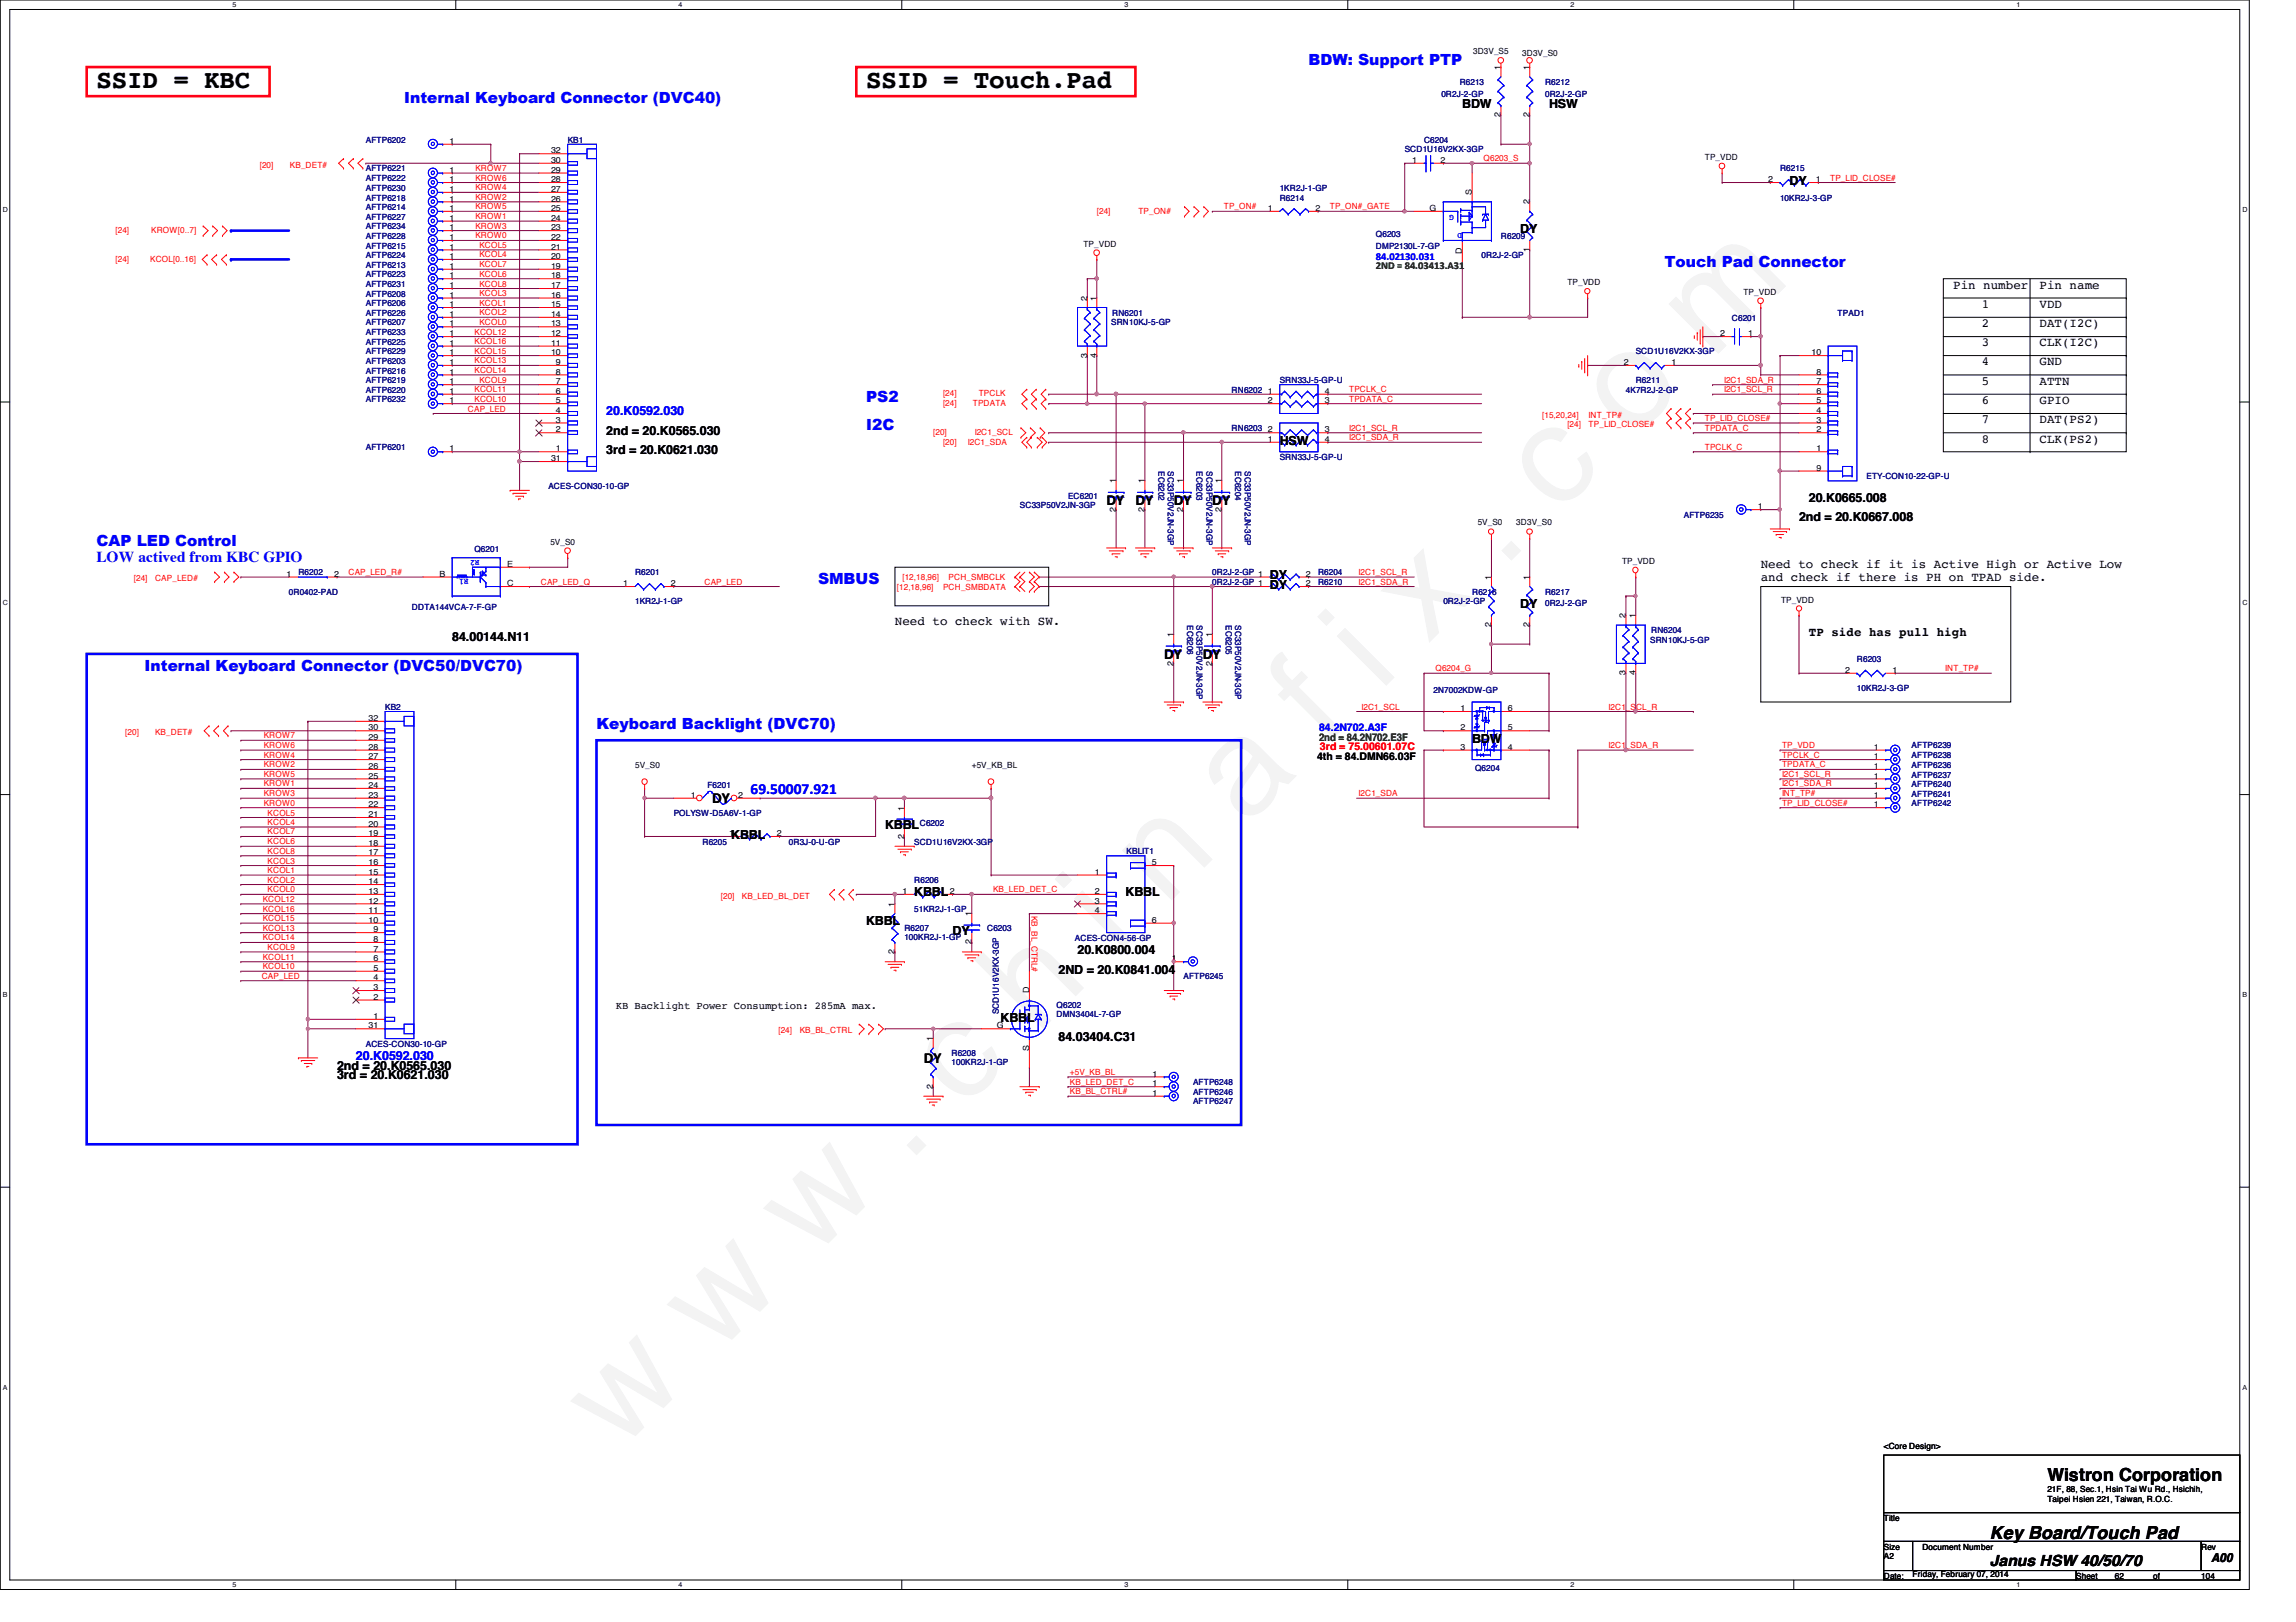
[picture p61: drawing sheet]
<svg xmlns="http://www.w3.org/2000/svg" width="297mm" height="210mm" viewBox="0 0 297 210" stroke-linecap="round" stroke-linejoin="round" font-family="sans-serif">
<defs><g id="words">
<text font-size="17.6" fill="#f0f" x="80.1" y="188" transform="rotate(-45 80.1 188)">w w w . c h i n a f i x . c o m</text>
<g font-size="3.3">
<text x="12.5" y="11.4">SSID = KBC</text>
<text x="112.1" y="11.4">SSID = Touch.Pad</text>
</g>
<g font-size="2.3">
<text x="264.9" y="191.7">Wistron Corporation</text>
<text x="257.4" y="199.2">Key Board/Touch Pad</text>
</g>
<g font-size="2" fill="#00f">
<text x="169.3" y="8.4">BDW: Support PTP</text>
<text x="52.3" y="13.4">Internal Keyboard Connector (DVC40)</text>
<text x="215.3" y="34.5">Touch Pad Connector</text>
<text x="112.1" y="52">PS2</text>
<text x="112.1" y="55.7">I2C</text>
<text x="12.5" y="70.7">CAP LED Control</text>
<text x="12.5" y="72.7">LOW actived from KBC GPIO</text>
<text x="105.8" y="75.6">SMBUS</text>
<text x="18.7" y="86.8">Internal Keyboard Connector (DVC50/DVC70)</text>
<text x="77.2" y="94.3">Keyboard Backlight (DVC70)</text>
<text x="97.1" y="102.7">69.50007.921</text>
</g>
<g font-size="2">
<text x="143.2" y="65.4">DY</text>
<text x="146.9" y="65.4">DY</text>
<text x="151.8" y="65.4">DY</text>
<text x="156.8" y="65.4">DY</text>
<text x="150.6" y="85.3">DY</text>
<text x="155.6" y="85.3">DY</text>
<text x="92.1" y="103.9">DY</text>
<text x="119.5" y="137.5">DY</text>
<text x="257.4" y="202.6">Janus HSW 40/50/70</text>
</g>
<g font-size="1.6">
<text x="189.2" y="14">BDW</text>
<text x="200.4" y="14">HSW</text>
<text x="231.5" y="23.9">DY</text>
<text x="196.7" y="30.1">DY</text>
<text x="252.7" y="37.3">Pin number</text>
<text x="256.4" y="39.8">1</text>
<text x="263.9" y="39.8">VDD</text>
<text x="263.9" y="37.3">Pin name</text>
<text x="256.4" y="42.3">2</text>
<text x="256.4" y="44.8">3</text>
<text x="256.4" y="47.3">4</text>
<text x="263.9" y="42.3">DAT(I2C)</text>
<text x="263.9" y="44.8">CLK(I2C)</text>
<text x="263.9" y="47.3">GND</text>
<text x="256.4" y="49.8">5</text>
<text x="256.4" y="52.3">6</text>
<text x="263.9" y="52.3">GPIO</text>
<text x="263.9" y="49.8">ATTN</text>
<text x="78.4" y="56.3">2nd = 20.K0565.030</text>
<text x="78.4" y="58.8">3rd = 20.K0621.030</text>
<text x="165.6" y="57.5">HSW</text>
<text x="256.4" y="54.8">7</text>
<text x="256.4" y="57.3">8</text>
<text x="263.9" y="57.3">CLK(PS2)</text>
<text x="263.9" y="54.8">DAT(PS2)</text>
<text x="234" y="65">20.K0665.008</text>
<text x="232.7" y="67.5">2nd = 20.K0667.008</text>
<text x="164.3" y="76.2">DY</text>
<text x="164.3" y="74.9">DY</text>
<text x="227.8" y="73.4">Need to check if it is Active High or Active Low</text>
<text x="227.8" y="75.1">and check if there is PH on TPAD side.</text>
<text x="58.5" y="83">84.00144.N11</text>
<text x="115.8" y="80.9">Need to check with SW.</text>
<text x="196.7" y="78.7">DY</text>
<text x="234" y="82.3">TP side has pull high</text>
<text x="190.5" y="96.1">BDW</text>
<text x="114.5" y="107.3">KBBL</text>
<text x="94.6" y="108.5">KBBL</text>
<text x="112.1" y="119.8">KBBL</text>
<text x="118.3" y="116">KBBL</text>
<text x="145.6" y="116">KBBL</text>
<text x="123.2" y="121">DY</text>
<text x="136.9" y="126">2ND = 20.K0841.004</text>
<text x="139.4" y="123.5">20.K0800.004</text>
<text x="129.5" y="132.2">KBBL</text>
<text x="136.9" y="134.7">84.03404.C31</text>
<text x="43.6" y="138.4">2nd = 20.K0565.030</text>
<text x="43.6" y="139.7">3rd = 20.K0621.030</text>
<text x="286" y="202.2">A00</text>
</g>
<g font-size="1.6" fill="#00f">
<text x="78.4" y="53.8">20.K0592.030</text>
<text x="46.1" y="137.2">20.K0592.030</text>
</g>
<g font-size="1.4" fill="#008000">
<text x="178" y="34.8">2ND = 84.03413.A31</text>
<text x="170.6" y="95.8">2nd = 84.2N702.E3F</text>
</g>
<g font-size="1.4" fill="#00f">
<text x="178" y="33.6">84.02130.031</text>
<text x="170.6" y="94.6">84.2N702.A3F</text>
</g>
<g font-size="1.4">
<text x="170.4" y="98.3">4th = 84.DMN66.03F</text>
<text x="79.7" y="130.6">KB Backlight Power Consumption: 285mA max.</text>
</g>
<text font-size="1.4" fill="#f00" x="170.8" y="97.1">3rd = 75.00601.07C</text>
<g font-size="1.1" fill="#000080">
<text x="188.8" y="11">R6213</text>
<text x="199.9" y="11">R6212</text>
<text x="186.5" y="12.5">0R2J-2-GP</text>
<text x="199.9" y="12.5">0R2J-2-GP</text>
<text x="47.3" y="23.5">AFTP6222</text>
<text x="47.3" y="18.5">AFTP6202</text>
<text x="47.3" y="22.2">AFTP6221</text>
<text x="73.4" y="18.5">KB1</text>
<text x="181.7" y="19.7">SCD1U16V2KX-3GP</text>
<text x="184.2" y="18.5">C6204</text>
<text x="230.3" y="22.2">R6215</text>
<text x="47.3" y="26">AFTP6218</text>
<text x="47.3" y="28.4">AFTP6227</text>
<text x="47.3" y="29.7">AFTP6234</text>
<text x="47.3" y="27.2">AFTP6214</text>
<text x="47.3" y="24.7">AFTP6230</text>
<text x="165.6" y="26">R6214</text>
<text x="165.6" y="24.7">1KR2J-1-GP</text>
<text x="230.3" y="26">10KR2J-3-GP</text>
<text x="47.3" y="34.6">AFTP6213</text>
<text x="47.3" y="32.2">AFTP6215</text>
<text x="47.3" y="30.9">AFTP6228</text>
<text x="47.3" y="35.9">AFTP6223</text>
<text x="47.3" y="33.4">AFTP6224</text>
<text x="178" y="30.6">Q6203</text>
<text x="178" y="32.2">DMP2130L-7-GP</text>
<text x="191.7" y="33.4">0R2J-2-GP</text>
<text x="194.2" y="30.9">R6209</text>
<text x="47.3" y="37.1">AFTP6231</text>
<text x="47.3" y="40.9">AFTP6226</text>
<text x="47.3" y="39.6">AFTP6206</text>
<text x="47.3" y="38.4">AFTP6208</text>
<text x="143.9" y="40.9">RN6201</text>
<text x="224.1" y="41.5">C6201</text>
<text x="237.7" y="40.9">TPAD1</text>
<text x="47.3" y="47.1">AFTP6203</text>
<text x="47.3" y="43.3">AFTP6233</text>
<text x="47.3" y="44.6">AFTP6225</text>
<text x="47.3" y="45.8">AFTP6229</text>
<text x="47.3" y="42.1">AFTP6207</text>
<text x="143.8" y="42.1">SRN10KJ-5-GP</text>
<text x="211.6" y="45.8">SCD1U16V2KX-3GP</text>
<text x="47.3" y="48.3">AFTP6216</text>
<text x="47.3" y="52.1">AFTP6232</text>
<text x="47.3" y="50.8">AFTP6220</text>
<text x="47.3" y="49.6">AFTP6219</text>
<text x="159.3" y="50.8">RN6202</text>
<text x="165.6" y="49.6">SRN33J-5-GP-U</text>
<text x="210.4" y="50.8">4K7R2J-2-GP</text>
<text x="211.6" y="49.6">R6211</text>
<text x="47.3" y="58.3">AFTP6201</text>
<text x="159.3" y="55.8">RN6203</text>
<text x="165.6" y="59.5">SRN33J-5-GP-U</text>
<text x="70.9" y="63.3">ACES-CON30-10-GP</text>
<text x="131.9" y="65.7">SC33P50V2JN-3GP</text>
<text x="138.2" y="64.5">EC6201</text>
<text x="149.9" y="61" transform="rotate(90 149.9 61)">EC6202</text>
<text x="151.1" y="61" transform="rotate(90 151.1 61)">SC33P50V2JN-3GP</text>
<text x="154.8" y="61" transform="rotate(90 154.8 61)">EC6203</text>
<text x="156.1" y="61" transform="rotate(90 156.1 61)">SC33P50V2JN-3GP</text>
<text x="159.8" y="61" transform="rotate(90 159.8 61)">EC6204</text>
<text x="161" y="61" transform="rotate(90 161 61)">SC33P50V2JN-3GP</text>
<text x="241.5" y="62">ETY-CON10-22-GP-U</text>
<text x="61.4" y="71.4">Q6201</text>
<text x="217.8" y="67">AFTP6235</text>
<text x="37.4" y="77">0R0402-PAD</text>
<text x="38.6" y="74.5">R6202</text>
<text x="82.2" y="74.5">R6201</text>
<text x="156.8" y="75.7">0R2J-2-GP 1</text>
<text x="156.8" y="74.5">0R2J-2-GP 1</text>
<text x="170.5" y="75.7">R6210</text>
<text x="170.5" y="74.5">R6204</text>
<text x="190.5" y="77">R6216</text>
<text x="199.9" y="77">R6217</text>
<text x="53.3" y="79">DDTA144VCA-7-F-GP</text>
<text x="82.2" y="78.2">1KR2J-1-GP</text>
<text x="153.6" y="80.9" transform="rotate(90 153.6 80.9)">EC6206</text>
<text x="154.8" y="80.9" transform="rotate(90 154.8 80.9)">SC33P50V2JN-3GP</text>
<text x="158.6" y="80.9" transform="rotate(90 158.6 80.9)">EC6205</text>
<text x="159.8" y="80.9" transform="rotate(90 159.8 80.9)">SC33P50V2JN-3GP</text>
<text x="186.7" y="78.2">0R2J-2-GP</text>
<text x="199.9" y="78.4">0R2J-2-GP</text>
<text x="213.5" y="83.2">SRN10KJ-5-GP</text>
<text x="213.6" y="82">RN6204</text>
<text x="185.5" y="89.7">2N7002KDW-GP</text>
<text x="240.2" y="85.7">R6203</text>
<text x="240.2" y="89.4">10KR2J-3-GP</text>
<text x="49.8" y="91.9">KB2</text>
<text x="91.5" y="102">F6201</text>
<text x="190.8" y="99.7">Q6204</text>
<text x="247.3" y="99.4">AFTP6236</text>
<text x="247.3" y="101.9">AFTP6240</text>
<text x="247.3" y="100.6">AFTP6237</text>
<text x="247.3" y="96.9">AFTP6239</text>
<text x="247.3" y="98.1">AFTP6238</text>
<text x="87.2" y="105.6">POLYSW-D5A6V-1-GP</text>
<text x="119" y="106.8">C6202</text>
<text x="247.3" y="103.1">AFTP6241</text>
<text x="247.3" y="104.4">AFTP6242</text>
<text x="90.9" y="109.3">R6205</text>
<text x="102.1" y="109.3">0R3J-0-U-GP</text>
<text x="118.3" y="109.3">SCD1U16V2KX-3GP</text>
<text x="145.8" y="110.6">KBLIT1</text>
<text x="118.3" y="114.3">R6206</text>
<text x="118.3" y="118">51KR2J-1-GP</text>
<text x="117" y="120.5">R6207</text>
<text x="117" y="121.6">100KR2J-1-GP</text>
<text x="127.7" y="120.5">C6203</text>
<text x="139.1" y="121.8">ACES-CON4-56-GP</text>
<text x="129.2" y="131.3" transform="rotate(-90 129.2 131.3)">SCD1U16V2KX-3GP</text>
<text x="136.7" y="130.5">Q6202</text>
<text x="136.7" y="131.6">DMN3404L-7-GP</text>
<text x="153.1" y="126.7">AFTP6245</text>
<text x="47.3" y="135.5">ACES-CON30-10-GP</text>
<text x="123.1" y="136.7">R6208</text>
<text x="123.1" y="137.8">100KR2J-1-GP</text>
<text x="154.3" y="140.4">AFTP6248</text>
<text x="154.3" y="141.7">AFTP6246</text>
<text x="154.3" y="142.9">AFTP6247</text>
</g>
<g font-size="1.1">
<text x="190.6" y="7">3D3V_S5</text>
<text x="194.1" y="9.1" transform="rotate(-90 194.1 9.1)">1</text>
<text x="196.9" y="7.3">3D3V_S0</text>
<text x="197.9" y="9.1" transform="rotate(-90 197.9 9.1)">1</text>
<text x="194.1" y="15.2" transform="rotate(-90 194.1 15.2)">2</text>
<text x="197.9" y="15.2" transform="rotate(-90 197.9 15.2)">2</text>
<text x="58.2" y="23.6">1</text>
<text x="58.2" y="18.6">1</text>
<text x="58.2" y="22.4">1</text>
<text x="71.3" y="23.6">28</text>
<text x="71.3" y="22.4">29</text>
<text x="71.3" y="21.1">30</text>
<text x="71.3" y="19.9">32</text>
<text x="182.7" y="21.1">1</text>
<text x="186.3" y="21.1">2</text>
<text x="220.6" y="20.7">TP_VDD</text>
<text x="228.8" y="23.6">2</text>
<text x="234.9" y="23.6">1</text>
<text x="58.2" y="26.1">1</text>
<text x="58.2" y="28.6">1</text>
<text x="58.2" y="29.8">1</text>
<text x="58.2" y="27.3">1</text>
<text x="58.2" y="24.8">1</text>
<text x="71.3" y="29.8">23</text>
<text x="71.3" y="28.6">24</text>
<text x="71.3" y="27.3">25</text>
<text x="71.3" y="26.1">26</text>
<text x="71.3" y="24.8">27</text>
<text x="164" y="27.3">1</text>
<text x="170.2" y="27.3">2</text>
<text x="185" y="27.3">G</text>
<text x="190.4" y="25.2" transform="rotate(-90 190.4 25.2)">S</text>
<text x="197.9" y="26.5" transform="rotate(-90 197.9 26.5)">2</text>
<text x="58.2" y="34.8">1</text>
<text x="58.2" y="32.3">1</text>
<text x="58.2" y="31.1">1</text>
<text x="58.2" y="33.5">1</text>
<text x="71.3" y="34.8">19</text>
<text x="71.3" y="33.5">20</text>
<text x="71.3" y="32.3">21</text>
<text x="71.3" y="31.1">22</text>
<text x="140.2" y="31.9">TP_VDD</text>
<text x="189.1" y="32.9" transform="rotate(-90 189.1 32.9)">D</text>
<text x="197.9" y="32.6" transform="rotate(-90 197.9 32.6)">1</text>
<text x="58.2" y="37.3">1</text>
<text x="58.2" y="41">1</text>
<text x="58.2" y="36">1</text>
<text x="58.2" y="39.8">1</text>
<text x="58.2" y="38.5">1</text>
<text x="71.3" y="41">14</text>
<text x="71.3" y="39.8">15</text>
<text x="71.3" y="38.5">16</text>
<text x="71.3" y="37.3">17</text>
<text x="71.3" y="36">18</text>
<text x="140.6" y="38.9" transform="rotate(-90 140.6 38.9)">2</text>
<text x="141.9" y="38.9" transform="rotate(-90 141.9 38.9)">1</text>
<text x="202.8" y="36.9">TP_VDD</text>
<text x="225.5" y="38.1">TP_VDD</text>
<text x="58.2" y="47.2">1</text>
<text x="58.2" y="43.5">1</text>
<text x="58.2" y="44.7">1</text>
<text x="58.2" y="46">1</text>
<text x="58.2" y="42.2">1</text>
<text x="71.3" y="46">10</text>
<text x="71.3" y="44.7">11</text>
<text x="71.3" y="43.5">12</text>
<text x="71.3" y="42.2">13</text>
<text x="71.9" y="47.2">9</text>
<text x="140.6" y="46.3" transform="rotate(-90 140.6 46.3)">3</text>
<text x="141.9" y="46.3" transform="rotate(-90 141.9 46.3)">4</text>
<text x="210.1" y="47.2">2</text>
<text x="216.2" y="47.2">1</text>
<text x="222.5" y="43.5">2</text>
<text x="226.2" y="43.5">1</text>
<text x="234.4" y="46">10</text>
<text x="58.2" y="48.5">1</text>
<text x="58.2" y="52.2">1</text>
<text x="58.2" y="51">1</text>
<text x="58.2" y="49.7">1</text>
<text x="71.9" y="53.5">4</text>
<text x="71.9" y="52.2">5</text>
<text x="71.9" y="51">6</text>
<text x="71.9" y="49.7">7</text>
<text x="71.9" y="48.5">8</text>
<text x="164" y="51">1</text>
<text x="164" y="52.2">2</text>
<text x="171.4" y="52.2">3</text>
<text x="171.4" y="51">4</text>
<text x="235" y="53.5">4</text>
<text x="235" y="52.2">5</text>
<text x="235" y="51">6</text>
<text x="235" y="49.7">7</text>
<text x="235" y="48.5">8</text>
<text x="58.2" y="58.4">1</text>
<text x="71.3" y="59.7">31</text>
<text x="71.9" y="58.4">1</text>
<text x="71.9" y="56">2</text>
<text x="71.9" y="54.7">3</text>
<text x="164" y="57.2">1</text>
<text x="164" y="56">2</text>
<text x="171.4" y="56">3</text>
<text x="171.4" y="57.2">4</text>
<text x="235" y="58.4">1</text>
<text x="235" y="56">2</text>
<text x="235" y="54.7">3</text>
<text x="144.4" y="62.6" transform="rotate(-90 144.4 62.6)">1</text>
<text x="148.1" y="62.6" transform="rotate(-90 148.1 62.6)">1</text>
<text x="153.1" y="62.6" transform="rotate(-90 153.1 62.6)">1</text>
<text x="158" y="62.6" transform="rotate(-90 158 62.6)">1</text>
<text x="227.4" y="65.9">1</text>
<text x="235" y="60.9">9</text>
<text x="71.2" y="70.5">5V_S0</text>
<text x="144.4" y="66.2" transform="rotate(-90 144.4 66.2)">2</text>
<text x="148.1" y="66.2" transform="rotate(-90 148.1 66.2)">2</text>
<text x="153.1" y="66.2" transform="rotate(-90 153.1 66.2)">2</text>
<text x="158" y="66.2" transform="rotate(-90 158 66.2)">2</text>
<text x="191.2" y="68">5V_S0</text>
<text x="196.2" y="68">3D3V_S0</text>
<text x="37.1" y="74.6">1</text>
<text x="43.2" y="74.6">2</text>
<text x="56.9" y="74.6">B</text>
<text x="65.6" y="73.4">E</text>
<text x="65.6" y="75.9">C</text>
<text x="80.6" y="75.9">1</text>
<text x="86.8" y="75.9">2</text>
<text x="168.9" y="75.9">2</text>
<text x="168.9" y="74.6">2</text>
<text x="192.9" y="75" transform="rotate(-90 192.9 75)">1</text>
<text x="197.9" y="75" transform="rotate(-90 197.9 75)">1</text>
<text x="209.8" y="73">TP_VDD</text>
<text x="230.4" y="78">TP_VDD</text>
<text x="151.8" y="82.5" transform="rotate(-90 151.8 82.5)">1</text>
<text x="156.8" y="82.5" transform="rotate(-90 156.8 82.5)">1</text>
<text x="192.9" y="81.2" transform="rotate(-90 192.9 81.2)">2</text>
<text x="197.9" y="81.2" transform="rotate(-90 197.9 81.2)">2</text>
<text x="210.3" y="80" transform="rotate(-90 210.3 80)">2</text>
<text x="211.6" y="80" transform="rotate(-90 211.6 80)">1</text>
<text x="151.8" y="86.1" transform="rotate(-90 151.8 86.1)">2</text>
<text x="156.8" y="86.1" transform="rotate(-90 156.8 86.1)">2</text>
<text x="210.3" y="87.4" transform="rotate(-90 210.3 87.4)">3</text>
<text x="211.6" y="87.4" transform="rotate(-90 211.6 87.4)">4</text>
<text x="238.7" y="87.1">2</text>
<text x="244.9" y="87.1">1</text>
<text x="47.7" y="95.8">29</text>
<text x="47.7" y="94.5">30</text>
<text x="47.7" y="93.3">32</text>
<text x="188.9" y="92">1</text>
<text x="188.9" y="94.5">2</text>
<text x="195.1" y="94.5">5</text>
<text x="195.1" y="92">6</text>
<text x="47.7" y="102">24</text>
<text x="47.7" y="100.8">25</text>
<text x="47.7" y="99.5">26</text>
<text x="47.7" y="98.3">27</text>
<text x="47.7" y="97">28</text>
<text x="82.2" y="99.4">5V_S0</text>
<text x="125.7" y="99.4">+5V_KB_BL</text>
<text x="188.9" y="97">3</text>
<text x="195.1" y="97">4</text>
<text x="242.4" y="99.5">1</text>
<text x="242.4" y="102">1</text>
<text x="242.4" y="100.8">1</text>
<text x="242.4" y="97">1</text>
<text x="242.4" y="98.3">1</text>
<text x="47.7" y="107">20</text>
<text x="47.7" y="105.7">21</text>
<text x="47.7" y="104.5">22</text>
<text x="47.7" y="103.3">23</text>
<text x="89.4" y="103.3">1</text>
<text x="95.5" y="103.3">2</text>
<text x="117" y="104.9" transform="rotate(-90 117 104.9)">1</text>
<text x="242.4" y="103.3">1</text>
<text x="242.4" y="104.5">1</text>
<text x="47.7" y="113.2">15</text>
<text x="47.7" y="112">16</text>
<text x="47.7" y="110.7">17</text>
<text x="47.7" y="109.5">18</text>
<text x="47.7" y="108.2">19</text>
<text x="94.3" y="108.2">1</text>
<text x="100.5" y="108.2">2</text>
<text x="117" y="108.5" transform="rotate(-90 117 108.5)">2</text>
<text x="141.6" y="113.2">1</text>
<text x="149" y="112">5</text>
<text x="47.7" y="119.4">10</text>
<text x="47.7" y="118.2">11</text>
<text x="47.7" y="116.9">12</text>
<text x="47.7" y="115.7">13</text>
<text x="47.7" y="114.4">14</text>
<text x="115.7" y="117.3" transform="rotate(-90 115.7 117.3)">1</text>
<text x="116.8" y="115.7">1</text>
<text x="122.9" y="115.7">2</text>
<text x="125.7" y="118.6" transform="rotate(-90 125.7 118.6)">1</text>
<text x="141.6" y="115.7">2</text>
<text x="141.6" y="116.9">3</text>
<text x="141.6" y="118.2">4</text>
<text x="149" y="119.4">6</text>
<text x="48.3" y="125.6">5</text>
<text x="48.3" y="124.4">6</text>
<text x="48.3" y="123.1">7</text>
<text x="48.3" y="121.9">8</text>
<text x="48.3" y="120.6">9</text>
<text x="115.7" y="123.5" transform="rotate(-90 115.7 123.5)">2</text>
<text x="125.7" y="122.2" transform="rotate(-90 125.7 122.2)">2</text>
<text x="151.6" y="124.4">1</text>
<text x="48.3" y="131.9">1</text>
<text x="48.3" y="129.4">2</text>
<text x="48.3" y="128.1">3</text>
<text x="48.3" y="126.9">4</text>
<text x="133.1" y="128.5" transform="rotate(-90 133.1 128.5)">D</text>
<text x="47.7" y="133.1">31</text>
<text x="120.7" y="134.7" transform="rotate(-90 120.7 134.7)">1</text>
<text x="128.9" y="133.1">G</text>
<text x="133.1" y="136.1" transform="rotate(-90 133.1 136.1)">S</text>
<text x="120.7" y="140.9" transform="rotate(-90 120.7 140.9)">2</text>
<text x="149.1" y="139.3">1</text>
<text x="149.1" y="140.6">1</text>
<text x="149.1" y="141.8">1</text>
<text x="243.7" y="187.5">&lt;Core Design&gt;</text>
<text x="243.7" y="196.8">Title</text>
<text x="264.9" y="193.1">21F, 88, Sec.1, Hsin Tai Wu Rd., Hsichih,</text>
<text x="264.9" y="194.4">Taipei Hsien 221, Taiwan, R.O.C.</text>
<text x="243.7" y="200.5">Size</text>
<text x="243.7" y="201.8">A2</text>
<text x="248.7" y="200.5">Document Number</text>
<text x="284.8" y="200.5">Rev</text>
<text x="243.7" y="204.3">Date:</text>
<text x="247.4" y="204">Friday, February 07, 2014</text>
<text x="268.6" y="204.3">Sheet</text>
<text x="273.6" y="204.3">62</text>
<text x="278.6" y="204.3">of</text>
<text x="284.8" y="204.3">104</text>
</g>
<g font-size="1.1" fill="#f00">
<text x="33.6" y="21.7">[20]</text>
<text x="37.5" y="21.7">KB_DET#</text>
<text x="61.5" y="22.1">KROW7</text>
<text x="61.5" y="23.4">KROW6</text>
<text x="191.9" y="20.9">Q6203_S</text>
<text x="236.8" y="23.4">TP_LID_CLOSE#</text>
<text x="61.5" y="27.1">KROW5</text>
<text x="61.5" y="25.9">KROW2</text>
<text x="61.5" y="24.6">KROW4</text>
<text x="61.5" y="29.6">KROW3</text>
<text x="61.5" y="28.4">KROW1</text>
<text x="141.9" y="27.7">[24]</text>
<text x="147.3" y="27.7">TP_ON#</text>
<text x="158.3" y="27.1">TP_ON#</text>
<text x="172" y="27.1">TP_ON#_GATE</text>
<text x="14.9" y="30.2">[24]</text>
<text x="14.9" y="33.9">[24]</text>
<text x="19.4" y="33.9">KCOL[0..16]</text>
<text x="19.6" y="30.2">KROW[0..7]</text>
<text x="61.5" y="30.9">KROW0</text>
<text x="62" y="33.3">KCOL4</text>
<text x="62" y="32.1">KCOL5</text>
<text x="62" y="35.8">KCOL6</text>
<text x="62" y="34.6">KCOL7</text>
<text x="62" y="38.3">KCOL3</text>
<text x="62" y="37.1">KCOL8</text>
<text x="62" y="40.8">KCOL2</text>
<text x="62" y="39.5">KCOL1</text>
<text x="61.4" y="47">KCOL13</text>
<text x="61.4" y="43.3">KCOL12</text>
<text x="61.4" y="45.8">KCOL15</text>
<text x="61.4" y="44.5">KCOL16</text>
<text x="62" y="42">KCOL0</text>
<text x="60.5" y="53.3">CAP_LED</text>
<text x="61.4" y="52">KCOL10</text>
<text x="61.4" y="50.8">KCOL11</text>
<text x="61.4" y="48.3">KCOL14</text>
<text x="62" y="49.5">KCOL9</text>
<text x="122" y="51.3">[24]</text>
<text x="122" y="52.6">[24]</text>
<text x="125.9" y="52.6">TPDATA</text>
<text x="126.6" y="51.3">TPCLK</text>
<text x="174.5" y="50.8">TPCLK_C</text>
<text x="174.5" y="52">TPDATA_C</text>
<text x="223.1" y="49.5">I2C1_SDA_R</text>
<text x="223.1" y="50.8">I2C1_SCL_R</text>
<text x="120.7" y="56.3">[20]</text>
<text x="122" y="57.5">[20]</text>
<text x="125.2" y="57.5">I2C1_SDA</text>
<text x="126.1" y="56.3">I2C1_SCL</text>
<text x="174.5" y="57">I2C1_SDA_R</text>
<text x="174.5" y="55.8">I2C1_SCL_R</text>
<text x="199.5" y="54.1">[15,20,24]</text>
<text x="202.8" y="55.3">[24]</text>
<text x="205.5" y="55.3">TP_LID_CLOSE#</text>
<text x="205.5" y="54.1">INT_TP#</text>
<text x="220.6" y="58.2">TPCLK_C</text>
<text x="220.6" y="54.5">TP_LID_CLOSE#</text>
<text x="220.6" y="55.8">TPDATA_C</text>
<text x="17.3" y="75.2">[24]</text>
<text x="20.1" y="75.2">CAP_LED#</text>
<text x="45.1" y="74.4">CAP_LED_R#</text>
<text x="70" y="75.6">CAP_LED_Q</text>
<text x="91.1" y="75.6">CAP_LED</text>
<text x="116" y="76.3">[12,18,96]</text>
<text x="116.8" y="75.1">[12,18,96]</text>
<text x="122" y="76.3">PCH_SMBDATA</text>
<text x="122.7" y="75.1">PCH_SMBCLK</text>
<text x="175.8" y="75.6">I2C1_SDA_R</text>
<text x="175.8" y="74.4">I2C1_SCL_R</text>
<text x="185.7" y="86.9">Q6204_G</text>
<text x="251.7" y="86.9">INT_TP#</text>
<text x="16.2" y="95.1">[20]</text>
<text x="20.1" y="95.1">KB_DET#</text>
<text x="34.1" y="95.5">KROW7</text>
<text x="176.1" y="91.8">I2C1_SCL</text>
<text x="208.1" y="91.8">I2C1_SCL_R</text>
<text x="34.1" y="100.5">KROW5</text>
<text x="34.1" y="99.3">KROW2</text>
<text x="34.1" y="98">KROW4</text>
<text x="34.1" y="96.8">KROW6</text>
<text x="34.1" y="101.8">KROW1</text>
<text x="208.1" y="96.8">I2C1_SDA_R</text>
<text x="230.5" y="99.3">TPDATA_C</text>
<text x="230.5" y="96.8">TP_VDD</text>
<text x="230.5" y="98">TPCLK_C</text>
<text x="230.5" y="100.5">I2C1_SCL_R</text>
<text x="230.5" y="101.8">I2C1_SDA_R</text>
<text x="34.1" y="104.3">KROW0</text>
<text x="34.1" y="103">KROW3</text>
<text x="34.6" y="106.8">KCOL4</text>
<text x="34.6" y="105.5">KCOL5</text>
<text x="34.6" y="108">KCOL7</text>
<text x="175.8" y="103">I2C1_SDA</text>
<text x="230.5" y="104.3">TP_LID_CLOSE#</text>
<text x="230.5" y="103">INT_TP#</text>
<text x="34.6" y="111.8">KCOL3</text>
<text x="34.6" y="110.5">KCOL8</text>
<text x="34.6" y="109.3">KCOL6</text>
<text x="34.6" y="113">KCOL1</text>
<text x="34" y="116.7">KCOL12</text>
<text x="34" y="119.2">KCOL15</text>
<text x="34" y="118">KCOL16</text>
<text x="34.6" y="115.5">KCOL0</text>
<text x="34.6" y="114.2">KCOL2</text>
<text x="93.3" y="116.3">[20]</text>
<text x="96" y="116.3">KB_LED_BL_DET</text>
<text x="128.5" y="115.5">KB_LED_DET_C</text>
<text x="133.4" y="118.5" transform="rotate(90 133.4 118.5)">KB_BL_CTRL#</text>
<text x="34" y="120.4">KCOL13</text>
<text x="34" y="125.4">KCOL10</text>
<text x="34" y="124.2">KCOL11</text>
<text x="34" y="121.7">KCOL14</text>
<text x="34.6" y="122.9">KCOL9</text>
<text x="33.9" y="126.7">CAP_LED</text>
<text x="100.7" y="133.7">[24]</text>
<text x="103.5" y="133.7">KB_BL_CTRL</text>
<text x="138.4" y="140.4">KB_LED_DET_C</text>
<text x="138.4" y="141.6">KB_BL_CTRL#</text>
<text x="138.4" y="139.1">+5V_KB_BL</text>
</g>
<g font-size="1.1" fill="#00f">
<text x="188.1" y="27.8" transform="rotate(180 188.1 27.8)">G</text>
<text x="189.2" y="30.2" transform="rotate(180 189.2 30.2)">D</text>
<text x="60.6" y="75" transform="rotate(180 60.6 75)">R1</text>
<text x="62" y="72.5" transform="rotate(180 62 72.5)">R2</text>
</g>
<g font-size=".9">
<text x="30.1" y=".9">5</text>
<text x="87.8" y=".9">4</text>
<text x="145.5" y=".9">3</text>
<text x="203.2" y=".9">2</text>
<text x="260.9" y=".9">1</text>
<text x=".4" y="27.4">D</text>
<text x="290.1" y="27.4">D</text>
<text x=".4" y="78.2">C</text>
<text x="290.1" y="78.2">C</text>
<text x=".4" y="129">B</text>
<text x="290.1" y="129">B</text>
<text x=".4" y="179.8">A</text>
<text x="290.1" y="179.8">A</text>
<text x="30.1" y="205.4">5</text>
<text x="87.8" y="205.4">4</text>
<text x="145.5" y="205.4">3</text>
<text x="203.2" y="205.4">2</text>
<text x="260.9" y="205.4">1</text>
</g>
</g></defs>
<path d="M0 0h291v205.7h-291zM1.3 1.2h288.5v203.3h-288.5z" fill="none" stroke="#000" stroke-width=".13"/>
<g fill="#fff">
<path d="M30.1 .1h.5v1h-.5z"/>
<path d="M30.1 204.6h.5v1h-.5z"/>
</g>
<path d="M59 0v1.2M59 204.5v1.2" fill="none" stroke="#000" stroke-width=".13"/>
<g fill="#fff">
<path d="M87.8 .1h.5v1h-.5z"/>
<path d="M87.8 204.6h.5v1h-.5z"/>
</g>
<path d="M116.7 0v1.2M116.7 204.5v1.2" fill="none" stroke="#000" stroke-width=".13"/>
<g fill="#fff">
<path d="M145.5 .1h.5v1h-.5z"/>
<path d="M145.5 204.6h.5v1h-.5z"/>
</g>
<path d="M174.4 0v1.2M174.4 204.5v1.2" fill="none" stroke="#000" stroke-width=".13"/>
<g fill="#fff">
<path d="M203.2 .1h.5v1h-.5z"/>
<path d="M203.2 204.6h.5v1h-.5z"/>
</g>
<path d="M232.1 0v1.2M232.1 204.5v1.2" fill="none" stroke="#000" stroke-width=".13"/>
<g fill="#fff">
<path d="M260.9 .1h.5v1h-.5z"/>
<path d="M260.9 204.6h.5v1h-.5z"/>
<path d="M.4 26.6h.6v1h-.6z"/>
<path d="M290.1 26.6h.6v1h-.6z"/>
<path d="M.4 77.4h.6v1h-.6z"/>
<path d="M290.1 77.4h.6v1h-.6z"/>
</g>
<path d="M0 52h1.3M289.8 52h1.2" fill="none" stroke="#000" stroke-width=".13"/>
<g fill="#fff">
<path d="M.4 128.2h.6v1h-.6z"/>
<path d="M290.1 128.2h.6v1h-.6z"/>
</g>
<path d="M0 102.8h1.3M289.8 102.8h1.2" fill="none" stroke="#000" stroke-width=".13"/>
<g fill="#fff">
<path d="M.4 179h.5v1h-.5z"/>
<path d="M290.1 179h.6v1h-.6z"/>
</g>
<path d="M0 153.6h1.3M289.8 153.6h1.2" fill="none" stroke="#000" stroke-width=".13"/>
<g fill="none" stroke="#800040" stroke-width=".13">
<path d="M67.2 19.9h.1M67.2 19.9v38.6h-8.7M56 53.5h.1M56 53.5h13.7M58.5 58.5h.1M31.2 74.7h.1M31.2 74.7h6.2M43.6 74.7h.1M43.6 74.7h11.2M232.7 87.1h6.3M245.2 87.1h.1M245.2 87.1h12.4"/>
<path d="M230.3 104.5h12.4M230.3 103.3h12.4"/>
</g>
<path d="M29.9 29.8h7.5" fill="none" stroke="#00f" stroke-width=".34"/>
<circle cx="29.9" cy="29.8" r=".17" fill="#00f"/>
<path d="M29.9 33.6h7.5" fill="none" stroke="#00f" stroke-width=".34"/>
<circle cx="29.9" cy="33.6" r=".17" fill="#00f"/>
<path d="M67.2 19.9h.1M67.2 19.9h2.5M222.8 23.6h.1M222.8 22.4v1.2M67.2 59.7h.1M67.2 59.7h2.5M67.2 58.5v5" fill="none" stroke="#800040" stroke-width=".13"/>
<path d="M67 59.5h.4v.2v.2h-.2h-.2z" fill-rule="evenodd" fill="#f0f"/>
<path d="M67 59.5h.4v.2v.2h-.2h-.2z" fill="none" stroke="#f0f" stroke-width=".13"/>
<path d="M58.5 18.7h.1M58.5 18.7h5M63.5 18.7h.1M63.5 18.7v2.4M63.5 21.1h.1M63.5 21.1h6.2" fill="none" stroke="#800040" stroke-width=".13"/>
<path d="M63.3 21h.3l.1 .1-.1 .2h-.1h-.2z" fill-rule="evenodd" fill="#f0f"/>
<path d="M63.3 21h.3l.1 .1-.1 .2h-.1h-.2z" fill="none" stroke="#f0f" stroke-width=".13"/>
<g fill="none" stroke="#800040" stroke-width=".13">
<path d="M47.3 21.1h.1M47.3 21.1h16.2M58.5 33.6h.1M58.5 22.4h.1M58.5 38.6h.1M58.5 27.3h.1M58.5 32.3h.1M58.5 37.3h.1M58.5 26.1h.1M58.5 31.1h.1M58.5 36.1h.1M58.5 24.9h.1"/>
<path d="M58.5 29.8h.1M58.5 34.8h.1M58.5 23.6h.1M58.5 39.8h.1M58.5 28.6h.1M58.5 33.6h11.2M58.5 22.4h11.2M58.5 38.6h11.2M58.5 27.3h11.2M58.5 32.3h11.2M58.5 37.3h11.2M58.5 26.1h11.2"/>
<path d="M58.5 31.1h11.2M58.5 36.1h11.2M58.5 24.9h11.2M58.5 29.8h11.2M58.5 34.8h11.2M58.5 23.6h11.2M58.5 39.8h11.2M58.5 28.6h11.2M222.8 23.6h6.2M229 23.6h.1M58.5 47.3h.1M58.5 52.2h.1"/>
<path d="M58.5 43.6h.1M58.5 51h.1M58.5 42.3h.1M58.5 49.8h.1M58.5 41.1h.1M58.5 46h.1M58.5 48.5h.1M58.5 44.8h.1M58.5 47.3h11.2M58.5 52.2h11.2M58.5 43.6h11.2M58.5 51h11.2"/>
<path d="M58.5 42.3h11.2M58.5 49.8h11.2M58.5 41.1h11.2M58.5 46h11.2M58.5 48.5h11.2M58.5 44.8h11.2M39.8 93.3h.1M39.8 93.3v43.6M39.8 93.3h6.3M230.3 99.6h12.4M230.3 97.1h12.4M230.3 98.3h12.4"/>
<path d="M230.3 100.8h12.4M230.3 102h12.4M31.2 126.9h.1M31.2 126.9h14.9M39.8 133.1h.1M39.8 131.9h.1M39.8 133.1h6.3"/>
</g>
<path d="M39.7 133h.3v.1v.2h-.2h-.1z" fill-rule="evenodd" fill="#f0f"/>
<path d="M39.7 133h.3v.1v.2h-.2h-.1z" fill="none" stroke="#f0f" stroke-width=".13"/>
<g fill="none" stroke="#800040" stroke-width=".13">
<path d="M29.9 94.6h.1M29.9 94.6h16.2M31.2 95.8h.1M31.2 99.6h.1M31.2 98.3h.1M31.2 97.1h.1M31.2 95.8h14.9M31.2 99.6h14.9M31.2 98.3h14.9M31.2 97.1h14.9M31.2 107h.1M31.2 112h.1"/>
<path d="M31.2 100.8h.1M31.2 117h.1M31.2 105.8h.1M31.2 110.7h.1M31.2 115.7h.1M31.2 104.5h.1M31.2 109.5h.1M31.2 114.5h.1M31.2 103.3h.1M31.2 119.5h.1M31.2 108.2h.1M31.2 113.2h.1"/>
<path d="M31.2 102h.1M31.2 118.2h.1M31.2 107h14.9M31.2 112h14.9M31.2 100.8h14.9M31.2 117h14.9M31.2 105.8h14.9M31.2 110.7h14.9M31.2 115.7h14.9M31.2 104.5h14.9M31.2 109.5h14.9M31.2 114.5h14.9"/>
<path d="M31.2 103.3h14.9M31.2 119.5h14.9M31.2 108.2h14.9M31.2 113.2h14.9M31.2 102h14.9M31.2 118.2h14.9M31.2 120.7h.1M31.2 125.7h.1M31.2 124.5h.1M31.2 123.2h.1M31.2 122h.1M31.2 120.7h14.9"/>
<path d="M31.2 125.7h14.9M31.2 124.5h14.9M31.2 123.2h14.9M31.2 122h14.9M39.8 131.9h.1M39.8 131.9h6.3"/>
</g>
<path d="M39.7 131.7h.3v.2v.1l-.2 .1-.1-.1z" fill-rule="evenodd" fill="#f0f"/>
<path d="M39.7 131.7h.3v.2v.1l-.2 .1-.1-.1z" fill="none" stroke="#f0f" stroke-width=".13"/>
<path d="M67.2 58.5h.1M67.2 58.5h2.5" fill="none" stroke="#800040" stroke-width=".13"/>
<path d="M67 58.3h.4v.2v.1l-.2 .1-.2-.1z" fill-rule="evenodd" fill="#f0f"/>
<path d="M67 58.3h.4v.2v.1l-.2 .1-.2-.1z" fill="none" stroke="#f0f" stroke-width=".13"/>
<path d="M190.5 21.1h.1M190.5 21.1v1.3" fill="none" stroke="#800040" stroke-width=".13"/>
<path d="M190.3 21h.3l.1 .1-.1 .2h-.2h-.1z" fill-rule="evenodd" fill="#f0f"/>
<path d="M190.3 21h.3l.1 .1-.1 .2h-.2h-.1z" fill="none" stroke="#f0f" stroke-width=".13"/>
<path d="M181.7 21.1v6.2M197.9 21.1h.1M197.9 21.1v5" fill="none" stroke="#800040" stroke-width=".13"/>
<path d="M197.7 21h.3l.1 .1-.1 .2h-.1h-.2z" fill-rule="evenodd" fill="#f0f"/>
<path d="M197.7 21h.3l.1 .1-.1 .2h-.1h-.2z" fill="none" stroke="#f0f" stroke-width=".13"/>
<path d="M194.2 18.7h.1M194.2 14.9v3.8M194.2 18.7h3.7M197.9 18.7h.1M181.7 21.1h.1M181.7 21.1h1.3M186.7 21.1h.1M186.7 21.1h11.2M190.5 21.1h.1M235.2 23.6h.1M235.2 23.6h10" fill="none" stroke="#800040" stroke-width=".13"/>
<path d="M197.7 18.5h.3l.1 .1-.1 .2h-.1h-.2z" fill-rule="evenodd" fill="#f0f"/>
<path d="M197.7 18.5h.3l.1 .1-.1 .2h-.1h-.2z" fill="none" stroke="#f0f" stroke-width=".13"/>
<path d="M197.9 18.7h.1M197.9 14.9h.1M197.9 14.9v6.2" fill="none" stroke="#800040" stroke-width=".13"/>
<g fill="none" stroke="#f00" stroke-width=".13">
<path d="M57.3 18.7h1.2M69.7 19.9h3.7M194.2 8.7h.1M194.2 8.2v1.7M194.2 13.7v1.2M197.9 8.7h.1M197.9 8.2v1.7M197.9 13.7v1.2M26.3 30.5h.1M26.3 29.3h.1M26.3 29.3l.6 .5-.6 .7M26.8 34.2h.1"/>
<path d="M26.8 33h.1M26.8 33l-.6 .6 .6 .6M27.5 29.3h.1M27.5 30.5h.1M27.5 29.3l.6 .5-.6 .7M28 33h.1M28 34.2h.1M28 33l-.6 .6 .6 .6M28.8 30.5h.1M28.8 29.3h.1M28.8 29.3l.6 .5-.6 .7M29.3 34.2h.1"/>
<path d="M29.3 33h.1M29.3 33l-.6 .6 .6 .6M44.4 21.8h.1M44.4 20.5h.1M44.4 20.5l-.6 .6 .6 .7M45.7 20.5h.1M45.7 21.8h.1M45.7 20.5l-.6 .6 .6 .7M46.9 21.8h.1M46.9 20.5h.1M46.9 20.5l-.6 .6 .6 .7M57.3 34.8h1.2"/>
<path d="M57.3 26.1h1.2M57.3 32.3h1.2M57.3 28.6h1.2M57.3 29.8h1.2M57.3 37.3h1.2M57.3 31.1h1.2M57.3 23.6h1.2M57.3 27.3h1.2M57.3 36.1h1.2M57.3 39.8h1.2M57.3 38.6h1.2M57.3 22.4h1.2"/>
<path d="M57.3 24.9h1.2M57.3 33.6h1.2M69.7 23.6h3.7M69.7 21.1h3.7M69.7 22.4h3.7M183 21.1h1.2M185.5 21.1h1.2M190.5 22.4v3.7M222.8 22.4h.1M222.8 21.9v.5M229 23.6h1.3M234 23.6h1.2"/>
<path d="M57.3 47.3h1.2M57.3 58.5h1.2M57.3 43.6h1.2M57.3 48.5h1.2M57.3 52.2h1.2M57.3 44.8h1.2M57.3 51h1.2M57.3 41.1h1.2M57.3 46h1.2M57.3 49.8h1.2M57.3 42.3h1.2M27.8 75.3h.1"/>
<path d="M27.8 74h.1M27.8 74l.6 .7-.6 .6M29 74h.1M29 75.3h.1M29 74l.6 .7-.6 .6M30.3 75.3h.1M30.3 74h.1M30.3 74l.6 .7-.6 .6M37.4 74.7h1.2M42.3 74.7h1.3M54.8 74.7h3.7M64.7 73.4h3.8"/>
<path d="M64.7 75.9h3.8M66 63.5h.1M66 63.5h2.5M66.4 63.8h.1M66.4 63.8h1.7M66.7 64.2h1M67.1 64.6h.1M67.1 64.6h.2M27 95.2h.1M27 93.9h.1M27 93.9l-.6 .7 .6 .6M28.3 93.9h.1"/>
<path d="M28.3 95.2h.1M28.3 93.9l-.7 .7 .7 .6M29.5 95.2h.1M29.5 93.9h.1M29.5 93.9l-.6 .7 .6 .6M46.1 99.6h3.7M46.1 97.1h3.7M46.1 98.3h3.7M46.1 95.8h3.7M46.1 94.6h3.7M46.1 93.3h3.7M239 87.1h1.2"/>
<path d="M242.7 99.6h1.3M242.7 97.1h1.3M242.7 98.3h1.3M244 87.1h1.2M46.1 103.3h3.7M46.1 102h3.7M46.1 104.5h3.7M46.1 100.8h3.7M46.1 119.5h3.7M46.1 118.2h3.7M46.1 117h3.7M46.1 115.7h3.7"/>
<path d="M46.1 114.5h3.7M46.1 113.2h3.7M46.1 112h3.7M46.1 110.7h3.7M46.1 109.5h3.7M46.1 108.2h3.7M46.1 107h3.7M46.1 105.8h3.7M242.7 103.3h1.3M242.7 102h1.3M242.7 104.5h1.3M242.7 100.8h1.3"/>
<path d="M38.6 136.9h.1M38.6 136.9h2.5M39 137.2h.1M39 137.2h1.7M39.4 137.6h.9M39.7 138h.1M39.7 138h.3M40.3 137.6h.1M46.1 131.9h3.7M46.1 129.4h3.7M46.1 128.2h3.7M46.1 126.9h3.7"/>
<path d="M46.1 125.7h3.7M46.1 124.5h3.7M46.1 123.2h3.7M46.1 122h3.7M46.1 120.7h3.7M46.1 133.1h3.7"/>
<circle cx="194.1" cy="7.8" r=".37"/>
<circle cx="197.9" cy="7.8" r=".37"/>
<circle cx="222.8" cy="21.5" r=".37"/>
</g>
<g fill="none" stroke="#000" stroke-width=".13">
<path d="M251.4 36.1h23.7v22.4h-23.7zM251.4 38.6h23.7M262.6 36.1v22.4M275.1 38.6h.1M251.4 41.1h23.7M251.4 43.6h23.7M251.4 46h23.7M251.4 48.5h23.7M251.4 51h23.7M251.4 53.5h23.7M251.4 56h23.7M262.6 58.5h.1"/>
<path d="M275.1 41.1h.1M275.1 43.6h.1M275.1 46h.1M275.1 48.5h.1M275.1 51h.1M275.1 53.5h.1M275.1 56h.1M227.8 75.9h32.3v14.9h-32.3zM243.7 188.3h46.1v7.4h-46.1zM243.7 195.7h46.1v3.8h-46.1zM243.7 199.5h3.7v3.7h-3.7zM247.4 199.5h37.4v3.7h-37.4z"/>
<path d="M284.8 199.5h5v3.7h-5zM243.7 203.2h24.9v1.3h-24.9zM268.6 203.2h21.2v1.3h-21.2z"/>
</g>
<path d="M11.2 84.6h63.5v63.5h-63.5zM77.2 95.8h83.4v49.8h-83.4z" fill="none" stroke="#00f" stroke-width=".34"/>
<path d="M11.2 8.7h23.7v3.7h-23.7zM110.8 8.7h36.1v3.7h-36.1z" fill="none" stroke="#f00" stroke-width=".34"/>
<g fill="none" stroke="#00f" stroke-width=".13">
<path d="M55.9 18.5h.2l.1 .1-.1 .2h-.1h-.1zM56.6 18.7h.7M57.3 18.7h.1M73.4 18.7h3.8v42.3h-3.8zM73.4 19.9h.1M73.4 19.9h2.5M75.9 19.3h1.3v1.2h-1.3zM193.8 10.3h.1M193.8 11.8h.1M193.8 13.3h.1M193.8 10.3l.8 .7M193.8 11.8l.8 .8"/>
<path d="M193.8 13.3l.4 .4M194.2 13.7h.1M194.2 9.9l-.4 .4M194.6 11h.1M194.6 12.6h.1M194.6 11l-.8 .8M194.6 12.6l-.8 .7M197.5 11h.1M197.5 12.6h.1M197.5 11l.8 .8M197.5 12.6l.8 .7M197.9 13.7h.1"/>
<path d="M197.9 9.9l.4 .4M198.3 10.3h.1M198.3 11.8h.1M198.3 13.3h.1M198.3 10.3l-.8 .7M198.3 11.8l-.8 .8M198.3 13.3l-.4 .4M55.9 34.6h.2l.1 .2-.1 .2-.1 .1-.1-.1zM55.9 25.9h.2l.1 .2-.1 .2h-.1h-.1zM55.9 32.1h.2l.1 .2-.1 .2-.1 .1-.1-.1zM55.9 28.4h.2l.1 .2-.1 .1-.1 .1-.1-.1zM55.9 29.6h.2l.1 .2-.1 .2-.1 .1-.1-.1z"/>
<path d="M55.9 37.1h.2l.1 .2-.1 .1-.1 .1-.1-.1zM55.9 30.9h.2l.1 .2-.1 .1-.1 .1-.1-.1zM55.9 23.4h.2l.1 .2-.1 .2h-.1h-.1zM55.9 27.2h.2l.1 .1-.1 .2-.1 .1-.1-.1zM55.9 35.9h.2l.1 .1-.1 .2-.1 .1-.1-.1zM55.9 39.6h.2l.1 .2-.1 .1-.1 .1-.1-.1zM55.9 38.4h.2l.1 .1-.1 .2-.1 .1-.1-.1zM55.9 24.7h.2l.1 .1-.1 .2-.1 .1-.1-.1zM55.9 22.2h.2l.1 .2-.1 .1-.1 .1-.1-.1zM55.9 33.4h.2l.1 .2-.1 .1-.1 .1-.1-.1zM56.6 34.8h.7M56.6 26.1h.7"/>
<path d="M56.6 32.3h.7M56.6 28.6h.7M56.6 29.8h.7M56.6 37.3h.7M56.6 31.1h.7M56.6 23.6h.7M56.6 27.3h.7M56.6 36.1h.7M56.6 39.8h.7M56.6 38.6h.7M56.6 24.9h.7M56.6 22.4h.7"/>
<path d="M56.6 33.6h.7M57.3 34.8h.1M57.3 26.1h.1M57.3 32.3h.1M57.3 28.6h.1M57.3 29.8h.1M57.3 37.3h.1M57.3 31.1h.1M57.3 23.6h.1M57.3 27.3h.1M57.3 36.1h.1M57.3 39.8h.1"/>
<path d="M57.3 38.6h.1M57.3 24.9h.1M57.3 22.4h.1M57.3 33.6h.1M73.4 20.9h1.3v.5h-1.3zM73.4 22.1h1.3v.5h-1.3zM73.4 23.4h1.3v.5h-1.3zM184.2 21.1h.3M184.5 21.1h.1M184.5 22.1h.1M184.5 20.2v1.9M185.1 21.1h.1"/>
<path d="M185.1 20.2h.1M185.1 21.1h.4M185.1 20.2v1.9M230.3 23.6h.1M230.3 23.6l.3 .4M230.6 24h.1M231.4 23.2h.1M231.4 23.2l.8 .8M231.4 23.2l-.8 .8M232.2 24h.1M232.9 23.2h.1M232.9 23.2l.7 .8"/>
<path d="M232.9 23.2l-.7 .8M233.6 24h.1M234 23.6l-.4 .4M55.9 47.1h.2l.1 .1-.1 .2-.1 .1-.1-.1zM55.9 58.3h.2l.1 .2-.1 .1-.1 .1-.1-.1zM55.9 43.4h.2l.1 .1-.1 .2h-.1h-.1zM55.9 48.3h.2l.1 .2-.1 .1-.1 .1-.1-.1zM55.9 52.1h.2l.1 .1-.1 .2-.1 .1-.1-.1zM55.9 44.6h.2l.1 .1-.1 .2-.1 .1-.1-.1zM55.9 50.8h.2l.1 .2-.1 .1-.1 .1-.1-.1zM55.9 40.9h.2l.1 .1-.1 .2-.1 .1-.1-.1zM55.9 45.9h.2l.1 .1-.1 .2h-.1h-.1z"/>
<path d="M55.9 49.6h.2l.1 .1-.1 .2-.1 .1-.1-.1zM55.9 42.1h.2l.1 .1-.1 .2-.1 .1-.1-.1zM56.6 47.3h.7M56.6 58.5h.7M56.6 43.6h.7M56.6 48.5h.7M56.6 46h.7M56.6 52.2h.7M56.6 44.8h.7M56.6 51h.7M56.6 41.1h.7M56.6 49.8h.7"/>
<path d="M56.6 42.3h.7M57.3 47.3h.1M57.3 58.5h.1M57.3 43.6h.1M57.3 48.5h.1M57.3 52.2h.1M57.3 44.8h.1M57.3 51h.1M57.3 41.1h.1M57.3 46h.1M57.3 49.8h.1M57.3 42.3h.1"/>
<path d="M236.5 44.8h3.7v17.4h-3.7zM236.5 58.7h1.2M236.5 58.3h1.2M236.5 56.2h1.2M236.5 55.8h1.2M236.5 55h1.2M236.5 54.5h1.2M236.5 53.8h1.2M236.5 53.3h1.2M236.5 46h1.9M236.5 52.5h1.2M236.5 52h1.2"/>
<path d="M236.5 51.3h1.2M236.5 50.8h1.2M236.5 50h1.2M236.5 49.5h1.2M236.5 48.8h1.2M236.5 48.3h1.2M237.7 58.3h.1M237.7 58.7h.1M237.7 55.8h.1M237.7 56.2h.1M237.7 54.5h.1M237.7 55h.1"/>
<path d="M237.7 53.3h.1M237.7 53.8h.1M237.7 52h.1M237.7 52.5h.1M237.7 50.8h.1M237.7 51.3h.1M237.7 49.5h.1M237.7 50h.1M237.7 48.3h.1M237.7 48.8h.1M237.7 48.3v.5M237.7 49.5v.5"/>
<path d="M237.7 50.8v.5M237.7 52v.5M237.7 53.3v.5M237.7 54.5v.5M237.7 55.8v.4M237.7 58.3v.4M238.4 46.7h.1M238.4 45.4h.1M238.4 45.4v1.3M238.4 46.7h1.2M238.4 45.4h1.2M239.6 45.4h.1"/>
<path d="M239.6 46.7h.1M239.6 45.4v1.3M38.6 74.7h3.7M42.3 74.7h.1M58.5 72.2h.1M58.5 77.1h.1M58.5 74.7h.6M58.5 72.2h6.2M58.5 72.2v4.9M58.5 77.1h6.2M59.1 74.7h.1M59.3 74.4h.1"/>
<path d="M59.3 74.4l-.2 .3M59.3 74.4l.1 .3M59.4 74.7h.1M59.5 74.4h.1M59.5 74.4l-.1 .3M59.5 74.4l.1 .3M59.6 74.7h.1M59.8 74.4h.1M59.8 74.4l-.2 .3M59.8 74.4l.1 .3M59.9 74.7h.1M60 74.4h.1"/>
<path d="M60 74.4l-.1 .3M60 74.4l.2 .3M60.2 74.7h.1M60.3 74.4h.1M60.3 74.4l-.1 .3M60.3 74.4l.1 .3M60.4 74.7h.1M60.4 74.7h1.7M61.1 74.4h.1M61.1 74.2h.1M61.1 73.9h.1M61.1 73.7h.1"/>
<path d="M61.1 73.4h.1M61.1 73.4h3.6M61.1 73.4v.3M61.1 74.4v.3M61.1 74.2l.3 .1M61.1 73.9l.3 .1M61.1 73.7l.3 .1M61.4 74.3h.1M61.4 74h.1M61.4 73.8h.1M61.4 74.3l-.3 .1M61.4 74l-.3 .2"/>
<path d="M61.4 73.8l-.3 .1M62.1 74.7h.1M62.1 75.3h.1M62.1 74h.1M62.1 74v1.3M62.1 74.7l.8 .7M62.4 73.9h.1M62.4 74.3h.1M62.4 74.4h.1M62.4 74.4h.5M62.4 73.9l.5 .5M62.4 73.9v.5"/>
<path d="M62.9 73.9h.1M62.9 73.4h.1M62.9 75.4h.1M62.9 75.9h.1M62.9 74.4h.1M62.9 73.9l-.8 .8M62.9 73.4v.5M62.9 75.4v.5M62.9 75.9h1.8M64.7 73.4h.1M64.7 75.9h.1M64.7 72.3h.1"/>
<path d="M64.7 72.2h.1M64.7 77.1h.1M64.7 72.2v4.9M236.5 61h1.9M238.4 61.6h.1M238.4 60.4h.1M238.4 61.6h1.2M238.4 60.4v1.2M238.4 60.4h1.2M239.6 60.4h.1M239.6 61.6h.1M239.6 60.4v1.2"/>
<path d="M49.8 92.1h3.7v42.3h-3.7zM49.8 98h1.3v.6h-1.3zM49.8 99.3h1.3v.5h-1.3zM49.8 94.3h1.3v.5h-1.3zM49.8 95.6h1.3v.5h-1.3zM49.8 96.8h1.3v.5h-1.3zM49.8 93.3h.1M49.8 93.3h2.5M52.3 92.7h1.2v1.2h-1.2zM240.2 87.1h.1M240.2 87.1l.4 .4M240.6 87.5h.1"/>
<path d="M241.3 86.7h.1M241.3 86.7l.8 .8M241.3 86.7l-.7 .8M242.1 87.5h.1M242.9 86.7h.1M242.9 86.7l.7 .8M242.9 86.7l-.8 .8M243.6 87.5h.1M244 99.6h.1M244 97.1h.1M244 98.3h.1M244 99.6h.6"/>
<path d="M244 87.1l-.4 .4M244 97.1h.6M244 98.3h.6M245 99.4h.3l.1 .1-.1 .2h-.1h-.2zM245 96.9h.3l.1 .1-.1 .2-.1 .1-.2-.1zM245 98.1h.3l.1 .2-.1 .1-.1 .1-.2-.1zM49.8 109.3h1.3v.5h-1.3zM49.8 110.5h1.3v.5h-1.3zM49.8 111.8h1.3v.4h-1.3zM49.8 113h1.3v.5h-1.3zM49.8 114.3h1.3v.4h-1.3zM49.8 115.5h1.3v.5h-1.3z"/>
<path d="M49.8 116.7h1.3v.5h-1.3zM49.8 118h1.3v.4h-1.3zM49.8 119.2h1.3v.5h-1.3zM49.8 100.5h1.3v.5h-1.3zM49.8 101.8h1.3v.5h-1.3zM49.8 103h1.3v.5h-1.3zM49.8 104.3h1.3v.5h-1.3zM49.8 105.5h1.3v.5h-1.3zM49.8 106.8h1.3v.5h-1.3zM49.8 108h1.3v.5h-1.3zM244 103.3h.1M244 102h.1"/>
<path d="M244 104.5h.1M244 100.8h.1M244 103.3h.6M244 102h.6M244 104.5h.6M244 100.8h.6M245 103.1h.3l.1 .2-.1 .1-.1 .1-.2-.1zM245 101.9h.3l.1 .1-.1 .2h-.1h-.2zM245 104.3h.3l.1 .2-.1 .2h-.1h-.2zM245 100.6h.3l.1 .2-.1 .1-.1 .1-.2-.1zM49.8 129.2h1.3v.5h-1.3zM49.8 127.9h1.3v.5h-1.3z"/>
<path d="M49.8 126.7h1.3v.5h-1.3zM49.8 125.4h1.3v.5h-1.3zM49.8 124.2h1.3v.5h-1.3zM49.8 122.9h1.3v.5h-1.3zM49.8 121.7h1.3v.5h-1.3zM49.8 120.5h1.3v.4h-1.3zM49.8 131.7h1.3v.5h-1.3zM49.8 133.1h.1M49.8 133.1h2.5M52.3 132.5h1.2v1.3h-1.2z"/>
<circle cx="56" cy="18.6" r=".59"/>
<circle cx="56" cy="34.8" r=".6"/>
<circle cx="56" cy="32.3" r=".6"/>
<circle cx="56" cy="28.6" r=".6"/>
<circle cx="56" cy="22.4" r=".6"/>
<circle cx="56" cy="26.1" r=".6"/>
<circle cx="56" cy="38.5" r=".6"/>
<circle cx="56" cy="27.3" r=".59"/>
<circle cx="56" cy="36.1" r=".59"/>
<circle cx="56" cy="24.8" r=".59"/>
<circle cx="56" cy="29.8" r=".59"/>
<circle cx="56" cy="37.3" r=".59"/>
<circle cx="56" cy="39.8" r=".59"/>
<circle cx="56" cy="33.6" r=".59"/>
<circle cx="56" cy="31.1" r=".59"/>
<circle cx="56" cy="23.6" r=".59"/>
<circle cx="56" cy="51" r=".6"/>
<circle cx="56" cy="47.3" r=".6"/>
<circle cx="56" cy="41" r=".6"/>
<circle cx="56" cy="44.8" r=".6"/>
<circle cx="56" cy="52.2" r=".59"/>
<circle cx="56" cy="43.5" r=".59"/>
<circle cx="56" cy="42.3" r=".59"/>
<circle cx="56" cy="49.7" r=".59"/>
<circle cx="56" cy="58.5" r=".59"/>
<circle cx="56" cy="48.5" r=".59"/>
<circle cx="56" cy="46" r=".59"/>
<circle cx="245.2" cy="97" r=".6"/>
<circle cx="245.2" cy="99.5" r=".59"/>
<circle cx="245.2" cy="98.3" r=".59"/>
<circle cx="245.2" cy="103.3" r=".6"/>
<circle cx="245.2" cy="100.8" r=".6"/>
<circle cx="245.2" cy="104.5" r=".59"/>
<circle cx="245.2" cy="102" r=".59"/>
</g>
<path d="M45.7 129l.8 .8M45.7 127.8l.8 .8M46.4 129l-.8 .8M46.4 127.8l-.8 .8" fill="none" stroke="#804000" stroke-width=".13"/>
<path d="M67 59.5h.4v.2v.2h-.2h-.2z" fill-rule="evenodd" fill="#f0f"/>
<path d="M67 59.5h.4v.2v.2h-.2h-.2z" fill="none" stroke="#f0f" stroke-width=".13"/>
<path d="M63.3 21h.3l.1 .1-.1 .2h-.1h-.2z" fill-rule="evenodd" fill="#f0f"/>
<path d="M63.3 21h.3l.1 .1-.1 .2h-.1h-.2z" fill="none" stroke="#f0f" stroke-width=".13"/>
<path d="M39.7 133h.3v.1v.2h-.2h-.1z" fill-rule="evenodd" fill="#f0f"/>
<path d="M39.7 133h.3v.1v.2h-.2h-.1z" fill="none" stroke="#f0f" stroke-width=".13"/>
<path d="M39.7 131.7h.3v.2v.1l-.2 .1-.1-.1z" fill-rule="evenodd" fill="#f0f"/>
<path d="M39.7 131.7h.3v.2v.1l-.2 .1-.1-.1z" fill="none" stroke="#f0f" stroke-width=".13"/>
<path d="M67 58.3h.4v.2v.1l-.2 .1-.2-.1z" fill-rule="evenodd" fill="#f0f"/>
<path d="M67 58.3h.4v.2v.1l-.2 .1-.2-.1z" fill="none" stroke="#f0f" stroke-width=".13"/>
<path d="M190.3 21h.3l.1 .1-.1 .2h-.2h-.1z" fill-rule="evenodd" fill="#f0f"/>
<path d="M190.3 21h.3l.1 .1-.1 .2h-.2h-.1z" fill="none" stroke="#f0f" stroke-width=".13"/>
<path d="M197.7 21h.3l.1 .1-.1 .2h-.1h-.2z" fill-rule="evenodd" fill="#f0f"/>
<path d="M197.7 21h.3l.1 .1-.1 .2h-.1h-.2z" fill="none" stroke="#f0f" stroke-width=".13"/>
<path d="M197.7 18.5h.3l.1 .1-.1 .2h-.1h-.2z" fill-rule="evenodd" fill="#f0f"/>
<path d="M197.7 18.5h.3l.1 .1-.1 .2h-.1h-.2z" fill="none" stroke="#f0f" stroke-width=".13"/>
<use href="#words"/>
</svg>
